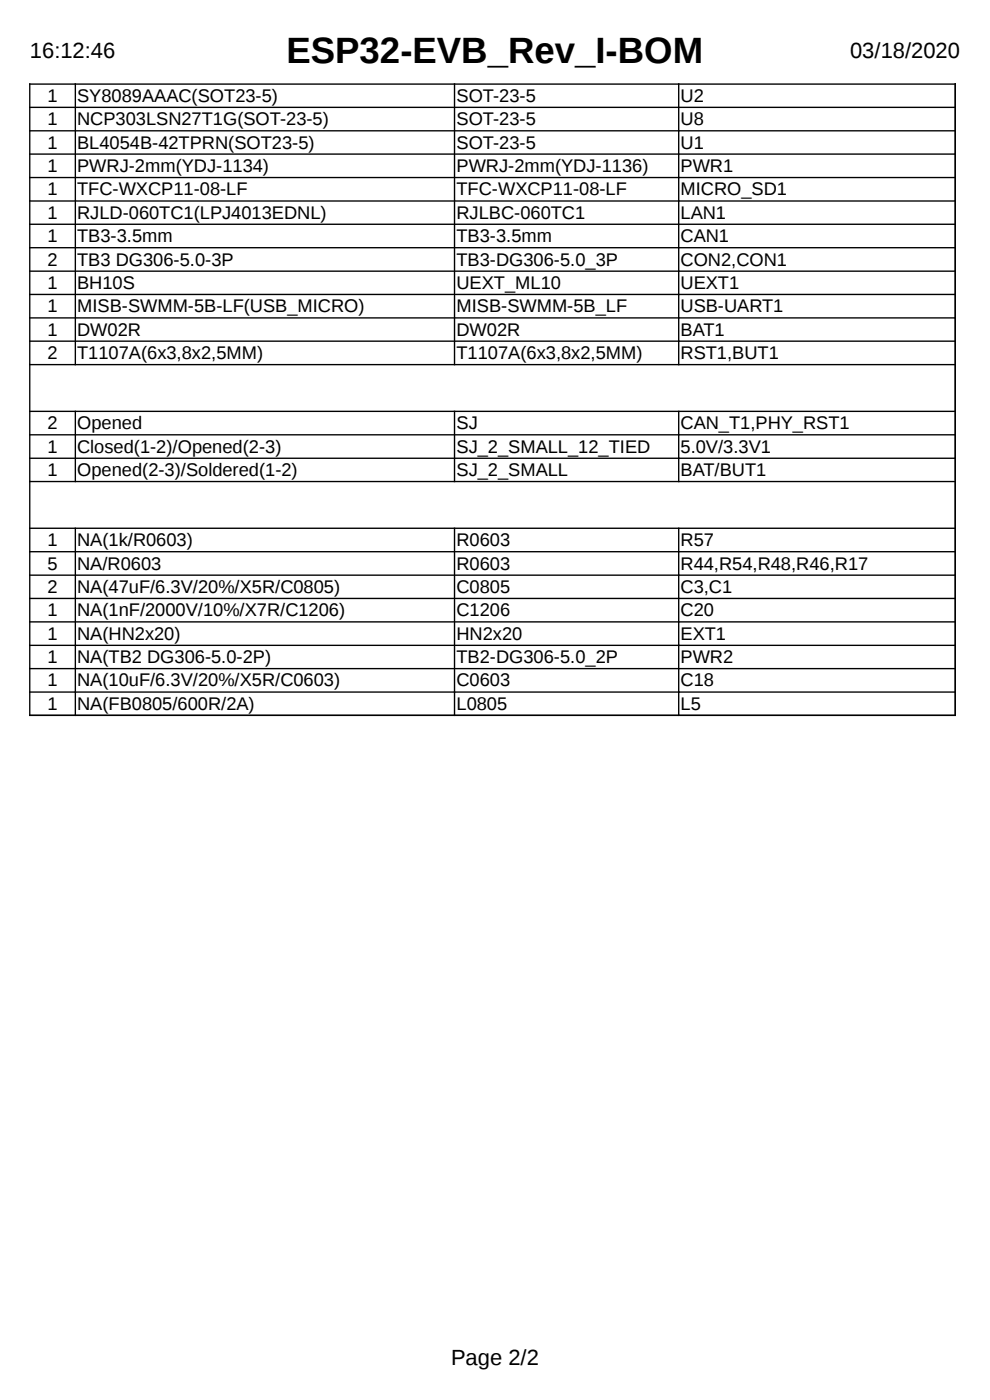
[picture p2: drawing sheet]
<svg xmlns="http://www.w3.org/2000/svg" width="210mm" height="297mm" viewBox="0 0 210 297" stroke-linecap="round" stroke-linejoin="round" font-family="sans-serif">
<defs><g id="words">
<text font-size="7.8" x="60.8" y="13.4">ESP32-EVB_Rev_I-BOM</text>
<g font-size="4.7">
<text x="6.3" y="12.3">16:12:46</text>
<text x="180.3" y="12.3">03/18/2020</text>
<text x="95.7" y="289.5">Page 2/2</text>
</g>
<g font-size="3.9">
<text x="10.1" y="21.6">1</text>
<text x="16.4" y="21.6">SY8089AAAC(SOT23-5)</text>
<text x="96.8" y="21.6">SOT-23-5</text>
<text x="144.4" y="21.6">U2</text>
<text x="10.1" y="26.6">1</text>
<text x="16.4" y="26.6">NCP303LSN27T1G(SOT-23-5)</text>
<text x="96.8" y="26.6">SOT-23-5</text>
<text x="144.4" y="26.6">U8</text>
<text x="10.1" y="31.5">1</text>
<text x="16.4" y="31.5">BL4054B-42TPRN(SOT23-5)</text>
<text x="96.8" y="31.5">SOT-23-5</text>
<text x="144.4" y="31.5">U1</text>
<text x="10.1" y="36.5">1</text>
<text x="10.1" y="41.4">1</text>
<text x="16.4" y="36.5">PWRJ-2mm(YDJ-1134)</text>
<text x="16.4" y="41.4">TFC-WXCP11-08-LF</text>
<text x="96.8" y="36.5">PWRJ-2mm(YDJ-1136)</text>
<text x="96.8" y="41.4">TFC-WXCP11-08-LF</text>
<text x="144.4" y="36.5">PWR1</text>
<text x="144.4" y="41.4">MICRO_SD1</text>
<text x="10.1" y="46.4">1</text>
<text x="16.4" y="46.4">RJLD-060TC1(LPJ4013EDNL)</text>
<text x="96.8" y="46.4">RJLBC-060TC1</text>
<text x="144.4" y="46.4">LAN1</text>
<text x="10.1" y="51.4">1</text>
<text x="16.4" y="51.4">TB3-3.5mm</text>
<text x="96.8" y="51.4">TB3-3.5mm</text>
<text x="144.4" y="51.4">CAN1</text>
<text x="10.1" y="56.3">2</text>
<text x="16.4" y="56.3">TB3 DG306-5.0-3P</text>
<text x="96.8" y="56.3">TB3-DG306-5.0_3P</text>
<text x="144.4" y="56.3">CON2,CON1</text>
<text x="10.1" y="61.3">1</text>
<text x="16.4" y="61.3">BH10S</text>
<text x="96.8" y="61.3">UEXT_ML10</text>
<text x="144.4" y="61.3">UEXT1</text>
<text x="10.1" y="66.2">1</text>
<text x="10.1" y="71.2">1</text>
<text x="16.4" y="66.2">MISB-SWMM-5B-LF(USB_MICRO)</text>
<text x="16.4" y="71.2">DW02R</text>
<text x="96.8" y="66.2">MISB-SWMM-5B_LF</text>
<text x="96.8" y="71.2">DW02R</text>
<text x="144.4" y="66.2">USB-UART1</text>
<text x="144.4" y="71.2">BAT1</text>
<text x="10.1" y="76.2">2</text>
<text x="16.4" y="76.2">T1107A(6x3,8x2,5MM)</text>
<text x="96.8" y="76.2">T1107A(6x3,8x2,5MM)</text>
<text x="144.4" y="76.2">RST1,BUT1</text>
<text x="10.1" y="91">2</text>
<text x="16.4" y="91">Opened</text>
<text x="96.8" y="91">SJ</text>
<text x="144.4" y="91">CAN_T1,PHY_RST1</text>
<text x="10.1" y="96">1</text>
<text x="10.1" y="101">1</text>
<text x="16.4" y="96">Closed(1-2)/Opened(2-3)</text>
<text x="16.4" y="101">Opened(2-3)/Soldered(1-2)</text>
<text x="96.8" y="96">SJ_2_SMALL_12_TIED</text>
<text x="96.8" y="101">SJ_2_SMALL</text>
<text x="144.4" y="96">5.0V/3.3V1</text>
<text x="144.4" y="101">BAT/BUT1</text>
<text x="10.1" y="115.8">1</text>
<text x="16.4" y="115.8">NA(1k/R0603)</text>
<text x="96.8" y="115.8">R0603</text>
<text x="144.4" y="115.8">R57</text>
<text x="10.1" y="120.8">5</text>
<text x="10.1" y="125.8">2</text>
<text x="16.4" y="120.8">NA/R0603</text>
<text x="16.4" y="125.8">NA(47uF/6.3V/20%/X5R/C0805)</text>
<text x="96.8" y="120.8">R0603</text>
<text x="96.8" y="125.8">C0805</text>
<text x="144.4" y="120.8">R44,R54,R48,R46,R17</text>
<text x="144.4" y="125.8">C3,C1</text>
<text x="10.1" y="130.7">1</text>
<text x="16.4" y="130.7">NA(1nF/2000V/10%/X7R/C1206)</text>
<text x="96.8" y="130.7">C1206</text>
<text x="144.4" y="130.7">C20</text>
<text x="10.1" y="135.7">1</text>
<text x="16.4" y="135.7">NA(HN2x20)</text>
<text x="96.8" y="135.7">HN2x20</text>
<text x="144.4" y="135.7">EXT1</text>
<text x="10.1" y="140.7">1</text>
<text x="16.4" y="140.7">NA(TB2 DG306-5.0-2P)</text>
<text x="96.8" y="140.7">TB2-DG306-5.0_2P</text>
<text x="144.4" y="140.7">PWR2</text>
<text x="10.1" y="145.6">1</text>
<text x="16.4" y="145.6">NA(10uF/6.3V/20%/X5R/C0603)</text>
<text x="96.8" y="145.6">C0603</text>
<text x="144.4" y="145.6">C18</text>
<text x="10.1" y="150.6">1</text>
<text x="16.4" y="150.6">NA(FB0805/600R/2A)</text>
<text x="96.8" y="150.6">L0805</text>
<text x="144.4" y="150.6">L5</text>
</g>
</g></defs>
<g fill="none" stroke="#000" stroke-width=".29">
<path d="M6.2 17.8h196.6M6.3 17.7v134.2M16 17.7v59.8M96.4 17.7v59.8M144 17.7v59.8M202.6 17.7v134.2M6.2 22.8h196.6M6.2 27.7h196.6M6.2 32.7h196.6M6.2 37.7h196.6M6.2 42.6h196.6M6.2 47.6h196.6"/>
<path d="M6.2 52.6h196.6M6.2 57.5h196.6M6.2 62.5h196.6M6.2 67.4h196.6M6.2 72.4h196.6M6.2 77.4h196.6M6.2 87.3h196.6M6.2 92.2h196.6M6.2 97.2h196.6M16 87.1v15.2M96.4 87.1v15.2M144 87.1v15.2"/>
<path d="M6.2 102.2h196.6M6.2 112.1h196.6M6.2 117h196.6M16 111.9v40M96.4 111.9v40M144 111.9v40M6.2 122h196.6M6.2 127h196.6M6.2 131.9h196.6M6.2 136.9h196.6M6.2 141.8h196.6M6.2 146.8h196.6"/>
<path d="M6.2 151.8h196.6"/>
</g>
<use href="#words"/>
</svg>
